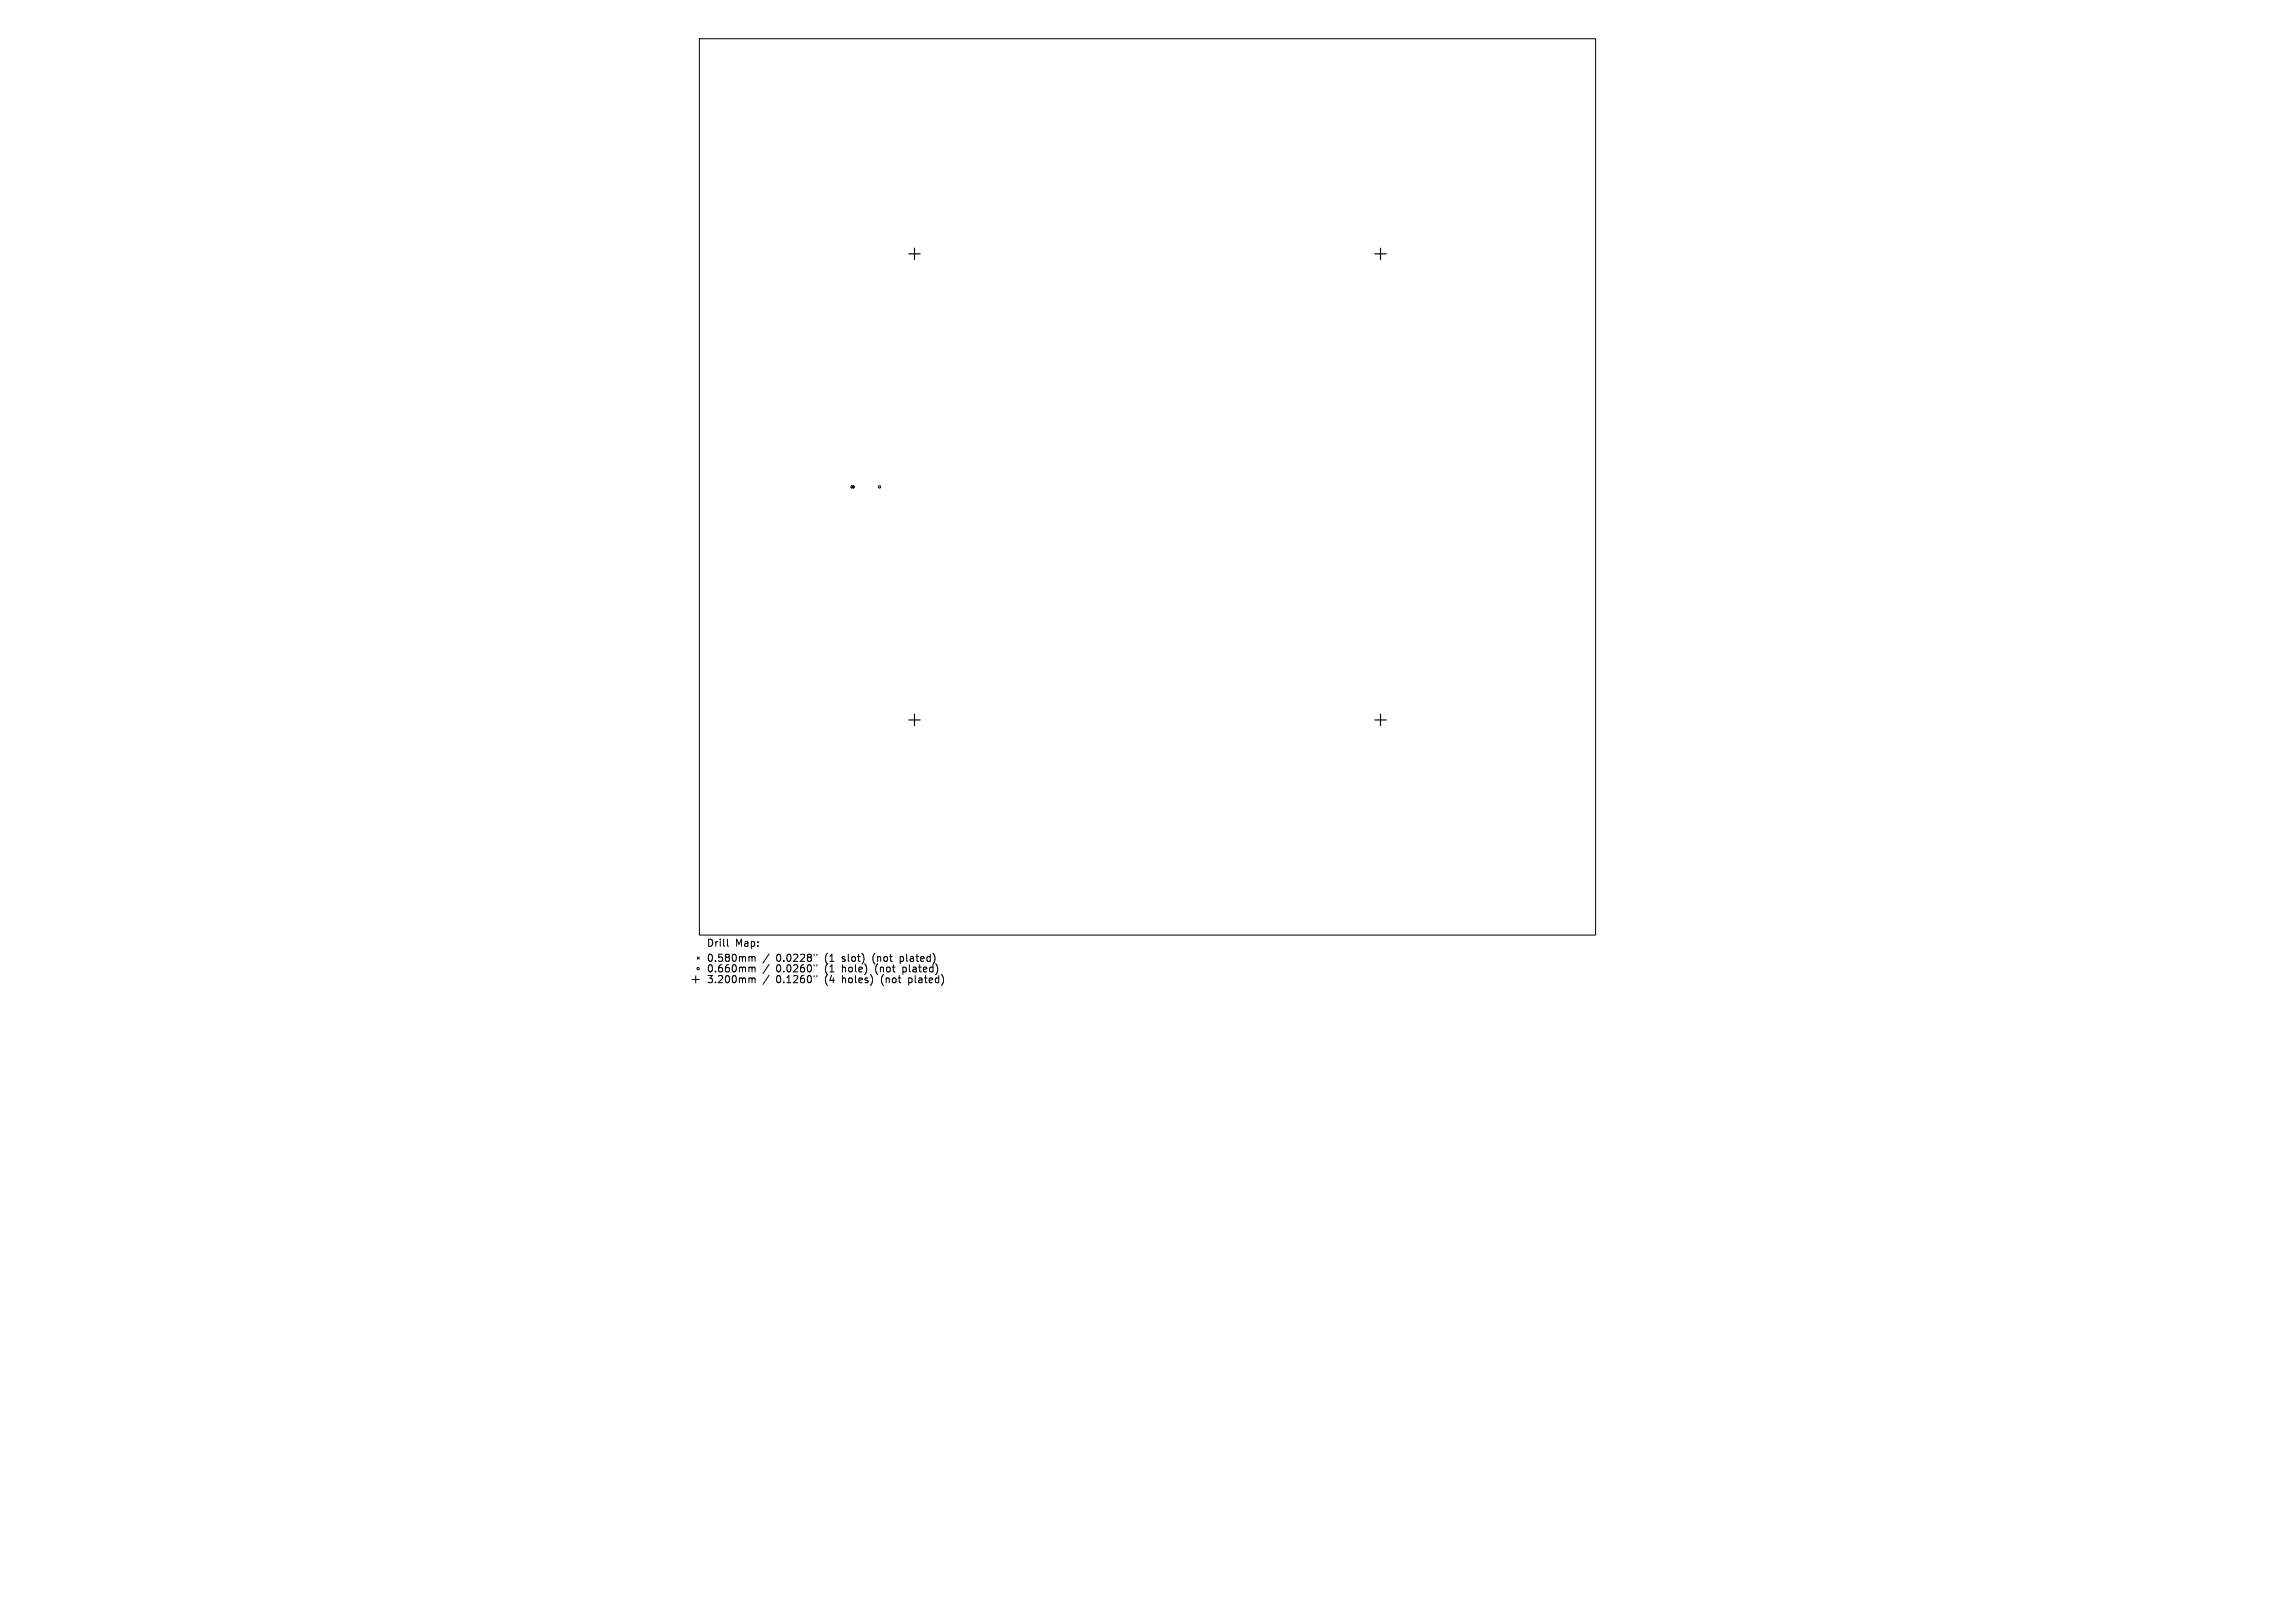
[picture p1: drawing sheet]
<svg xmlns="http://www.w3.org/2000/svg" width="297mm" height="210mm" viewBox="0 0 297 210" stroke-linecap="round" stroke-linejoin="round" font-family="sans-serif">
<defs><g id="words">
<g font-size="1.3">
<text x="91.4" y="122.6">Drill</text>
<text x="91.4" y="124.6">0.580mm</text>
<text x="91.4" y="125.9">0.660mm</text>
<text x="95.1" y="122.6">Map:</text>
<text x="100.4" y="124.6">0.0228&quot;</text>
<text x="100.4" y="125.9">0.0260&quot;</text>
<text x="106.8" y="124.6">(1</text>
<text x="106.8" y="125.9">(1</text>
<text x="109.1" y="124.6">slot)</text>
<text x="109.1" y="125.9">hole)</text>
<text x="113.1" y="124.6">(not</text>
<text x="113.5" y="125.9">(not</text>
<text x="116.8" y="124.6">plated)</text>
<text x="117.1" y="125.9">plated)</text>
<text x="91.4" y="127.3">3.200mm</text>
<text x="100.4" y="127.3">0.1260&quot;</text>
<text x="106.8" y="127.3">(4</text>
<text x="109.1" y="127.3">holes)</text>
<text x="114.2" y="127.3">(not</text>
<text x="117.9" y="127.3">plated)</text>
</g>
</g></defs>
<g fill="none" stroke="#000" stroke-width=".13">
<path d="M90.5 5h116v116h-116zM110.2 62.9h.3l.1 .1-.4 .1zM110.2 62.9l.3 .2M110.5 62.9l-.3 .2M89.6 126.7h.9M90 126.3v.9M90.2 123.8l.3 .3M90.5 123.8l-.3 .3M94.1 121.5v.8l.2 .1M97.1 123.8l.2 .1M97.1 125.1l.2 .2M97.1 126.5l.2 .2"/>
<path d="M97.3 123.9l.2-.1h.2v.6M97.3 123.9v.5M97.3 125.3v.5M97.3 126.7v.5M97.3 125.3l.2-.2 .2 .1v.6M97.3 126.7l.2-.2 .2 .1v.6M99.5 123.4l-.8 1.2M99.5 124.8l-.8 1.2M99.5 126.2l-.8 1.2M105.4 123.5v.1M105.4 124.8v.2M105.4 126.2v.2"/>
<path d="M105.7 123.5v.1M105.7 124.8v.2M105.7 126.2v.2"/>
<circle cx="113.8" cy="63" r=".15"/>
<circle cx="90.3" cy="125.3" r=".15"/>
</g>
<path d="M117.6 32.8h1.5M118.3 32.1v1.5M177.9 32.8h1.5M178.7 32.1v1.5M117.6 93.2h1.5M118.3 92.4v1.5M177.9 93.2h1.5M178.7 92.4v1.5" fill="none" stroke="#000" stroke-width=".15"/>
<use href="#words"/>
</svg>
